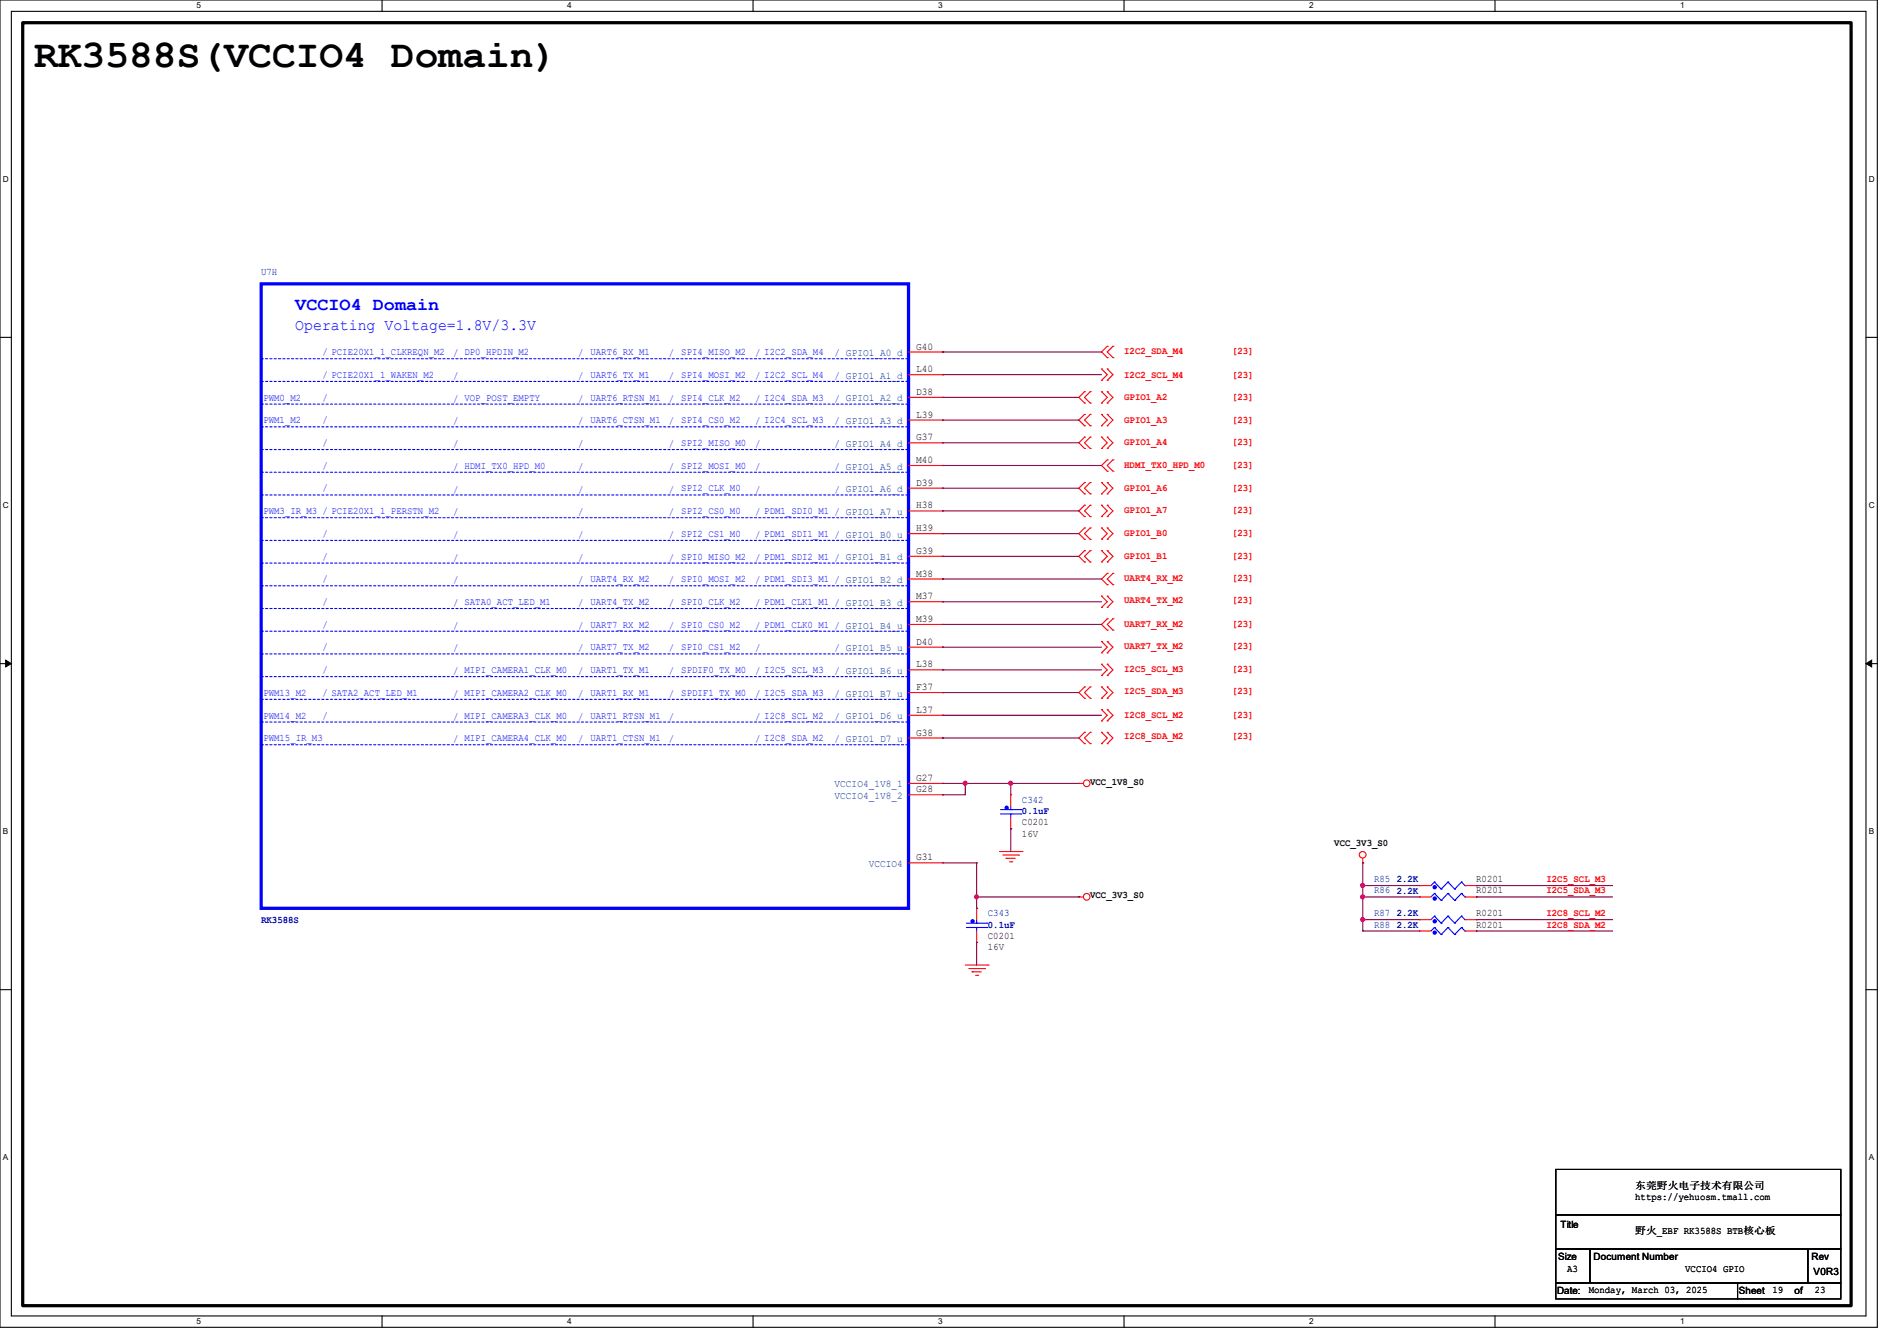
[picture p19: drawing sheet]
<svg xmlns="http://www.w3.org/2000/svg" width="297mm" height="210mm" viewBox="0 0 297 210" stroke-linecap="round" stroke-linejoin="round" font-family="sans-serif">
<defs><g id="words">
<text font-size="6.2" x="5.3" y="10.5">RK3588S(VCCIO4 Domain)</text>
<text font-size="2.8" fill="#00f" x="46.2" y="48.6">VCCIO4 Domain</text>
<text font-size="2.5" fill="#00f" x="46.2" y="51.7">Operating Voltage=1.8V/3.3V</text>
<g font-size="1.6" fill="#000080">
<text x="40.9" y="43">U7H</text>
<text x="160" y="125.7">C342</text>
<text x="160" y="127.5">0.1uF</text>
<text x="154.7" y="143.5">C343</text>
<text x="215.1" y="138.1">R85</text>
<text x="215.1" y="143.5">R87</text>
<text x="215.1" y="139.9">R86</text>
<text x="218.7" y="138.2">2.2K</text>
<text x="218.7" y="143.5">2.2K</text>
<text x="218.7" y="140">2.2K</text>
<text x="40.9" y="144.6">RK3588S</text>
<text x="154.7" y="145.3">0.1uF</text>
<text x="215.1" y="145.2">R88</text>
<text x="218.7" y="145.3">2.2K</text>
</g>
<g font-size="1.6" fill="#00f">
<text x="50.5" y="59.2">/ PCIE20X1_1_WAKEN_M2</text>
<text x="50.5" y="55.6">/ PCIE20X1_1_CLKREQN_M2</text>
<text x="70.9" y="55.8">/ DP0_HPDIN_M2</text>
<text x="70.9" y="59.4">/</text>
<text x="90.5" y="55.8">/</text>
<text x="90.5" y="59.4">/</text>
<text x="92.4" y="55.6">UART6_RX_M1</text>
<text x="92.4" y="59.2">UART6_TX_M1</text>
<text x="104.7" y="55.8">/</text>
<text x="104.7" y="59.4">/</text>
<text x="106.7" y="55.6">SPI4_MISO_M2</text>
<text x="106.7" y="59.2">SPI4_MOSI_M2</text>
<text x="118.2" y="55.8">/ I2C2_SDA_M4</text>
<text x="118.2" y="59.4">/ I2C2_SCL_M4</text>
<text x="130.7" y="55.8">/ GPIO1_A0_d</text>
<text x="130.7" y="59.4">/ GPIO1_A1_d</text>
<text x="41.2" y="62.7">PWM0_M2</text>
<text x="50.5" y="62.7">/</text>
<text x="70.9" y="62.9">/ VOP_POST_EMPTY</text>
<text x="90.5" y="62.9">/</text>
<text x="92.4" y="62.7">UART6_RTSN_M1</text>
<text x="104.7" y="62.9">/</text>
<text x="106.7" y="62.7">SPI4_CLK_M2</text>
<text x="118.2" y="62.9">/ I2C4_SDA_M3</text>
<text x="130.7" y="62.9">/ GPIO1_A2_d</text>
<text x="41.2" y="66.3">PWM1_M2</text>
<text x="50.5" y="69.9">/</text>
<text x="50.5" y="66.3">/</text>
<text x="70.9" y="66.5">/</text>
<text x="70.9" y="70">/</text>
<text x="90.5" y="66.5">/</text>
<text x="90.5" y="70">/</text>
<text x="92.4" y="66.3">UART6_CTSN_M1</text>
<text x="104.7" y="66.5">/</text>
<text x="104.7" y="70">/</text>
<text x="106.7" y="66.3">SPI4_CS0_M2</text>
<text x="106.7" y="69.9">SPI2_MISO_M0</text>
<text x="118.2" y="66.5">/ I2C4_SCL_M3</text>
<text x="118.2" y="70">/</text>
<text x="130.7" y="66.5">/ GPIO1_A3_d</text>
<text x="130.7" y="70">/ GPIO1_A4_d</text>
<text x="50.5" y="77">/</text>
<text x="50.5" y="73.4">/</text>
<text x="70.9" y="73.6">/ HDMI_TX0_HPD_M0</text>
<text x="70.9" y="77.1">/</text>
<text x="90.5" y="73.6">/</text>
<text x="90.5" y="77.1">/</text>
<text x="104.7" y="73.6">/</text>
<text x="104.7" y="77.1">/</text>
<text x="106.7" y="73.4">SPI2_MOSI_M0</text>
<text x="106.7" y="77">SPI2_CLK_M0</text>
<text x="118.2" y="73.6">/</text>
<text x="118.2" y="77.1">/</text>
<text x="130.7" y="73.6">/ GPIO1_A5_d</text>
<text x="130.7" y="77.1">/ GPIO1_A6_d</text>
<text x="41.2" y="80.5">PWM3_IR_M3 / PCIE20X1_1_PERSTN_M2</text>
<text x="70.9" y="80.7">/</text>
<text x="90.5" y="80.7">/</text>
<text x="104.7" y="80.7">/</text>
<text x="106.7" y="80.5">SPI2_CS0_M0</text>
<text x="118.2" y="80.7">/ PDM1_SDI0_M1 / GPIO1_A7_u</text>
<text x="50.5" y="84.1">/</text>
<text x="50.5" y="87.6">/</text>
<text x="70.9" y="84.2">/</text>
<text x="70.9" y="87.8">/</text>
<text x="90.5" y="84.2">/</text>
<text x="90.5" y="87.8">/</text>
<text x="104.7" y="84.2">/</text>
<text x="104.7" y="87.8">/</text>
<text x="106.7" y="84.1">SPI2_CS1_M0</text>
<text x="106.7" y="87.6">SPI0_MISO_M2</text>
<text x="118.2" y="84.2">/ PDM1_SDI1_M1 / GPIO1_B0_u</text>
<text x="118.2" y="87.8">/ PDM1_SDI2_M1 / GPIO1_B1_d</text>
<text x="50.5" y="91.2">/</text>
<text x="50.5" y="94.7">/</text>
<text x="70.9" y="91.4">/</text>
<text x="70.9" y="94.9">/ SATA0_ACT_LED_M1</text>
<text x="90.5" y="91.4">/</text>
<text x="90.5" y="94.9">/</text>
<text x="92.4" y="91.2">UART4_RX_M2</text>
<text x="92.4" y="94.7">UART4_TX_M2</text>
<text x="104.7" y="91.4">/</text>
<text x="104.7" y="94.9">/</text>
<text x="106.7" y="91.2">SPI0_MOSI_M2</text>
<text x="106.7" y="94.7">SPI0_CLK_M2</text>
<text x="118.2" y="91.4">/ PDM1_SDI3_M1 / GPIO1_B2_d</text>
<text x="118.2" y="94.9">/ PDM1_CLK1_M1 / GPIO1_B3_d</text>
<text x="50.5" y="98.3">/</text>
<text x="50.5" y="101.9">/</text>
<text x="70.9" y="98.5">/</text>
<text x="90.5" y="98.5">/</text>
<text x="92.4" y="98.3">UART7_RX_M2</text>
<text x="92.4" y="101.9">UART7_TX_M2</text>
<text x="104.7" y="98.5">/</text>
<text x="106.7" y="98.3">SPI0_CS0_M2</text>
<text x="106.7" y="101.9">SPI0_CS1_M2</text>
<text x="118.2" y="98.5">/ PDM1_CLK0_M1 / GPIO1_B4_u</text>
<text x="50.5" y="105.4">/</text>
<text x="70.9" y="102">/</text>
<text x="70.9" y="105.6">/ MIPI_CAMERA1_CLK_M0</text>
<text x="90.5" y="102">/</text>
<text x="90.5" y="105.6">/</text>
<text x="92.4" y="105.4">UART1_TX_M1</text>
<text x="104.7" y="102">/</text>
<text x="104.7" y="105.6">/</text>
<text x="106.7" y="105.4">SPDIF0_TX_M0</text>
<text x="118.2" y="102">/</text>
<text x="118.2" y="105.6">/ I2C5_SCL_M3</text>
<text x="130.7" y="102">/ GPIO1_B5_u</text>
<text x="130.7" y="105.6">/ GPIO1_B6_u</text>
<text x="41.2" y="109">PWM13_M2</text>
<text x="41.2" y="112.5">PWM14_M2</text>
<text x="50.5" y="109">/ SATA2_ACT_LED_M1</text>
<text x="50.5" y="112.5">/</text>
<text x="70.9" y="109.1">/ MIPI_CAMERA2_CLK_M0</text>
<text x="70.9" y="112.7">/ MIPI_CAMERA3_CLK_M0</text>
<text x="90.5" y="109.1">/</text>
<text x="90.5" y="112.7">/</text>
<text x="92.4" y="109">UART1_RX_M1</text>
<text x="92.4" y="112.5">UART1_RTSN_M1</text>
<text x="104.7" y="109.1">/</text>
<text x="104.7" y="112.7">/</text>
<text x="106.7" y="109">SPDIF1_TX_M0</text>
<text x="118.2" y="109.1">/ I2C5_SDA_M3</text>
<text x="118.2" y="112.7">/ I2C8_SCL_M2</text>
<text x="130.7" y="109.1">/ GPIO1_B7_u</text>
<text x="130.7" y="112.7">/ GPIO1_D6_u</text>
<text x="41.2" y="116.1">PWM15_IR_M3</text>
<text x="70.9" y="116.2">/ MIPI_CAMERA4_CLK_M0</text>
<text x="90.5" y="116.2">/</text>
<text x="92.4" y="116.1">UART1_CTSN_M1</text>
<text x="104.7" y="116.2">/</text>
<text x="118.2" y="116.2">/ I2C8_SDA_M2</text>
<text x="130.7" y="116.2">/ GPIO1_D7_u</text>
</g>
<g font-size="1.6">
<text x="143.5" y="54.7">G40</text>
<text x="143.5" y="58.3">L40</text>
<text x="143.5" y="61.8">D38</text>
<text x="143.5" y="65.4">L39</text>
<text x="143.5" y="69">G37</text>
<text x="143.5" y="72.5">M40</text>
<text x="143.5" y="76.1">D39</text>
<text x="143.5" y="79.6">H38</text>
<text x="143.5" y="83.2">H39</text>
<text x="143.5" y="86.7">G39</text>
<text x="143.5" y="90.3">M38</text>
<text x="143.5" y="93.9">M37</text>
<text x="143.5" y="97.4">M39</text>
<text x="143.5" y="101">D40</text>
<text x="143.5" y="104.5">L38</text>
<text x="143.5" y="108.1">F37</text>
<text x="143.5" y="111.6">L37</text>
<text x="143.5" y="115.2">G38</text>
<text x="143.5" y="122.3">G27</text>
<text x="143.5" y="124.1">G28</text>
<text x="170.7" y="122.9">VCC_1V8_S0</text>
<text x="160" y="129.2">C0201</text>
<text x="160" y="131">16V</text>
<text x="143.5" y="134.7">G31</text>
<text x="208.9" y="132.5">VCC_3V3_S0</text>
<text x="170.7" y="140.7">VCC_3V3_S0</text>
<text x="231.1" y="138.1">R0201</text>
<text x="231.1" y="143.5">R0201</text>
<text x="231.1" y="139.9">R0201</text>
<text x="154.7" y="147">C0201</text>
<text x="154.7" y="148.8">16V</text>
<text x="231.1" y="145.2">R0201</text>
<text x="256" y="187.9">https://yehuosm.tmall.com</text>
<text x="256" y="186.1">东莞野火电子技术有限公司</text>
<text x="243.9" y="197.4">Size</text>
<text x="244.3" y="192.2">Title</text>
<text x="249.5" y="197.4">Document Number</text>
<text x="256" y="193.3">野火_EBF RK3588S BTB核心板</text>
<text x="283.6" y="197.4">Rev</text>
<text x="243.8" y="202.7">Date:</text>
<text x="245.3" y="199.1">A3</text>
<text x="248.7" y="202.5">Monday, March 03, 2025</text>
<text x="263.8" y="199.1">VCCIO4 GPIO</text>
<text x="272.2" y="202.7">Sheet</text>
<text x="277.5" y="202.5">19</text>
<text x="280.9" y="202.7">of</text>
<text x="283.9" y="199.7">V0R3</text>
<text x="284.1" y="202.5">23</text>
</g>
<g font-size="1.6" fill="#f00">
<text x="176" y="55.5">I2C2_SDA_M4</text>
<text x="176" y="59.2">I2C2_SCL_M4</text>
<text x="192.9" y="55.5">[23]</text>
<text x="192.9" y="59.2">[23]</text>
<text x="176" y="62.6">GPIO1_A2</text>
<text x="192.9" y="62.6">[23]</text>
<text x="176" y="66.2">GPIO1_A3</text>
<text x="176" y="69.7">GPIO1_A4</text>
<text x="192.9" y="66.2">[23]</text>
<text x="192.9" y="69.7">[23]</text>
<text x="176" y="73.3">HDMI_TX0_HPD_M0</text>
<text x="176" y="76.8">GPIO1_A6</text>
<text x="192.9" y="73.3">[23]</text>
<text x="192.9" y="76.8">[23]</text>
<text x="176" y="83.9">GPIO1_B0</text>
<text x="176" y="80.4">GPIO1_A7</text>
<text x="192.9" y="83.9">[23]</text>
<text x="192.9" y="80.4">[23]</text>
<text x="176" y="87.5">GPIO1_B1</text>
<text x="192.9" y="87.5">[23]</text>
<text x="176" y="94.4">UART4_TX_M2</text>
<text x="176" y="91.1">UART4_RX_M2</text>
<text x="192.9" y="94.4">[23]</text>
<text x="192.9" y="91.1">[23]</text>
<text x="176" y="101.6">UART7_TX_M2</text>
<text x="176" y="98.2">UART7_RX_M2</text>
<text x="192.9" y="101.6">[23]</text>
<text x="192.9" y="98.2">[23]</text>
<text x="176" y="105.3">I2C5_SCL_M3</text>
<text x="192.9" y="105.3">[23]</text>
<text x="176" y="112.4">I2C8_SCL_M2</text>
<text x="176" y="108.7">I2C5_SDA_M3</text>
<text x="192.9" y="112.4">[23]</text>
<text x="192.9" y="108.7">[23]</text>
<text x="176" y="115.8">I2C8_SDA_M2</text>
<text x="192.9" y="115.8">[23]</text>
<text x="242.1" y="138.1">I2C5_SCL_M3</text>
<text x="242.1" y="139.9">I2C5_SDA_M3</text>
<text x="242.1" y="143.5">I2C8_SCL_M2</text>
<text x="242.1" y="145.2">I2C8_SDA_M2</text>
</g>
<g font-size="1.6" fill="#004080">
<text x="130.7" y="123.3">VCCIO4_1V8_1</text>
<text x="130.7" y="125.1">VCCIO4_1V8_2</text>
<text x="136" y="135.8">VCCIO4</text>
</g>
<g font-size="1.3">
<text x="30.8" y="1.3">5</text>
<text x="88.8" y="1.3">4</text>
<text x="146.9" y="1.3">3</text>
<text x="205" y="1.3">2</text>
<text x="263.1" y="1.3">1</text>
<text x=".5" y="28.4">D</text>
<text x="292.6" y="28.4">D</text>
<text x=".5" y="79.5">C</text>
<text x="292.6" y="79.5">C</text>
<text x=".5" y="130.6">B</text>
<text x="292.6" y="130.6">B</text>
<text x=".5" y="181.7">A</text>
<text x="292.6" y="181.7">A</text>
<text x="30.8" y="207.4">5</text>
<text x="88.8" y="207.4">4</text>
<text x="146.9" y="207.4">3</text>
<text x="205" y="207.4">2</text>
<text x="263.1" y="207.4">1</text>
</g>
</g></defs>
<path d="M0 0h293.9v207.9h-293.9zM1.8 1.8h290.3v204.3h-290.3z" fill="none" stroke="#000" stroke-width=".17"/>
<g fill="#fff">
<path d="M30.8 .2h.7v1.4h-.7z"/>
<path d="M30.8 206.2h.7v1.4h-.7z"/>
</g>
<path d="M59.8 0v1.8M59.8 206.1v1.8" fill="none" stroke="#000" stroke-width=".17"/>
<g fill="#fff">
<path d="M88.8 .2h.7v1.4h-.7z"/>
<path d="M88.8 206.2h.7v1.4h-.7z"/>
</g>
<path d="M117.9 0v1.8M117.9 206.1v1.8" fill="none" stroke="#000" stroke-width=".17"/>
<g fill="#fff">
<path d="M146.9 .2h.7v1.4h-.7z"/>
<path d="M146.9 206.2h.7v1.4h-.7z"/>
</g>
<path d="M176 0v1.8M176 206.1v1.8" fill="none" stroke="#000" stroke-width=".17"/>
<g fill="#fff">
<path d="M205 .2h.7v1.4h-.7z"/>
<path d="M205 206.2h.7v1.4h-.7z"/>
</g>
<path d="M234.1 0v1.8M234.1 206.1v1.8" fill="none" stroke="#000" stroke-width=".17"/>
<g fill="#fff">
<path d="M263.1 .2h.6v1.4h-.6z"/>
<path d="M263.1 206.2h.6v1.4h-.6z"/>
<path d="M.5 27.3h.9v1.4h-.9z"/>
<path d="M292.6 27.3h.9v1.4h-.9z"/>
<path d="M.5 78.4h.9v1.4h-.9z"/>
<path d="M292.6 78.4h.9v1.4h-.9z"/>
</g>
<path d="M0 52.8h1.8M292.1 52.8h1.8" fill="none" stroke="#000" stroke-width=".17"/>
<g fill="#fff">
<path d="M.5 129.5h.8v1.4h-.8z"/>
<path d="M292.6 129.5h.8v1.4h-.8z"/>
</g>
<path d="M0 103.9h1.8M292.1 103.9h1.8" fill="none" stroke="#000" stroke-width=".17"/>
<path d="M.9 103.4l.9 .5-.9 .5zM292.1 103.9l.9-.5v1z" fill="#000" stroke="#000" stroke-width=".16"/>
<g fill="#fff">
<path d="M.5 180.5h.8v1.4h-.8z"/>
<path d="M292.6 180.5h.8v1.4h-.8z"/>
</g>
<path d="M0 155h1.8M292.1 155h1.8M243.6 183.1h44.6v7.1h-44.6zM243.6 190.2h44.6v5.4h-44.6zM243.6 195.6h5.3v5.3h-5.3zM248.9 195.6h34.1v5.3h-34.1zM283 195.6h5.2v5.3h-5.2zM243.6 200.9h28.4v2.5h-28.4zM272 200.9h16.2v2.5h-16.2z" fill="none" stroke="#000" stroke-width=".17"/>
<path d="M3.6 3.6h286.2v200.9h-286.2z" fill="none" stroke="#000" stroke-width=".51"/>
<g fill="none" stroke="#f00" stroke-width=".17">
<path d="M142.2 55.1h5.4M142.2 58.7h5.4M147.6 55.1h.1M147.6 58.7h.1M172.5 59.6h.1M172.5 57.8h.1M172.5 57.8l.9 .9-.9 .9M173.4 54.2h.1M173.4 56h.1M173.4 59.6h.1M173.4 57.8h.1M173.4 54.2l-.9 .9 .9 .9"/>
<path d="M173.4 57.8l.8 .9-.8 .9M174.2 56h.1M174.2 54.2h.1M174.2 54.2l-.8 .9 .8 .9M142.2 62.2h5.4M142.2 65.8h5.4M142.2 69.3h5.4M142.2 72.9h5.4M142.2 76.5h5.4M147.6 62.2h.1M147.6 65.8h.1M147.6 69.3h.1"/>
<path d="M147.6 72.9h.1M147.6 76.5h.1M169.8 61.3h.1M169.8 63.1h.1M169.8 64.9h.1M169.8 66.7h.1M169.8 68.5h.1M169.8 70.2h.1M169.8 79.1h.1M169.8 75.6h.1M169.8 77.3h.1M169.8 75.6l-.9 .9 .9 .8"/>
<path d="M169.8 68.5l-.9 .8 .9 .9M169.8 61.3l-.9 .9 .9 .9M169.8 64.9l-.9 .9 .9 .9M169.8 79.1l-.9 .9 .9 .9M170.7 63.1h.1M170.7 61.3h.1M170.7 66.7h.1M170.7 64.9h.1M170.7 70.2h.1M170.7 68.5h.1M170.7 79.1h.1M170.7 77.3h.1"/>
<path d="M170.7 75.6h.1M170.7 68.5l-.9 .8 .9 .9M170.7 75.6l-.9 .9 .9 .8M170.7 61.3l-.9 .9 .9 .9M170.7 79.1l-.9 .9 .9 .9M170.7 64.9l-.9 .9 .9 .9M172.5 63.1h.1M172.5 61.3h.1M172.5 66.7h.1M172.5 64.9h.1M172.5 70.2h.1M172.5 68.5h.1"/>
<path d="M172.5 79.1h.1M172.5 77.3h.1M172.5 75.6h.1M172.5 79.1l.9 .9-.9 .9M172.5 64.9l.9 .9-.9 .9M172.5 61.3l.9 .9-.9 .9M172.5 68.5l.9 .8-.9 .9M172.5 75.6l.9 .9-.9 .8M173.4 72h.1M173.4 73.8h.1M173.4 63.1h.1M173.4 61.3h.1"/>
<path d="M173.4 66.7h.1M173.4 64.9h.1M173.4 70.2h.1M173.4 68.5h.1M173.4 79.1h.1M173.4 77.3h.1M173.4 75.6h.1M173.4 72l-.9 .9 .9 .9M173.4 61.3l.8 .9-.8 .9M173.4 64.9l.8 .9-.8 .9M173.4 68.5l.8 .8-.8 .9M173.4 79.1l.8 .9-.8 .9"/>
<path d="M173.4 75.6l.8 .9-.8 .8M174.2 73.8h.1M174.2 72h.1M174.2 72l-.8 .9 .8 .9M142.2 80h5.4M142.2 83.6h5.4M142.2 87.1h5.4M142.2 90.7h5.4M142.2 94.2h5.4M142.2 97.8h5.4M147.6 80h.1M147.6 83.6h.1"/>
<path d="M147.6 87.1h.1M147.6 90.7h.1M147.6 94.2h.1M147.6 97.8h.1M169.8 82.7h.1M169.8 84.5h.1M169.8 86.2h.1M169.8 88h.1M169.8 80.9h.1M169.8 86.2l-.9 .9 .9 .9M169.8 82.7l-.9 .9 .9 .9M170.7 84.5h.1"/>
<path d="M170.7 82.7h.1M170.7 88h.1M170.7 86.2h.1M170.7 80.9h.1M170.7 86.2l-.9 .9 .9 .9M170.7 82.7l-.9 .9 .9 .9M172.5 95.1h.1M172.5 93.3h.1M172.5 84.5h.1M172.5 82.7h.1M172.5 88h.1M172.5 86.2h.1"/>
<path d="M172.5 80.9h.1M172.5 93.3l.9 .9-.9 .9M172.5 86.2l.9 .9-.9 .9M172.5 82.7l.9 .9-.9 .9M173.4 95.1h.1M173.4 93.3h.1M173.4 96.9h.1M173.4 98.7h.1M173.4 89.8h.1M173.4 91.6h.1M173.4 84.5h.1M173.4 82.7h.1"/>
<path d="M173.4 88h.1M173.4 86.2h.1M173.4 80.9h.1M173.4 93.3l.8 .9-.8 .9M173.4 96.9l-.9 .9 .9 .9M173.4 89.8l-.9 .9 .9 .9M173.4 82.7l.8 .9-.8 .9M173.4 86.2l.8 .9-.8 .9M174.2 98.7h.1M174.2 96.9h.1M174.2 91.6h.1M174.2 89.8h.1"/>
<path d="M174.2 96.9l-.8 .9 .8 .9M174.2 89.8l-.8 .9 .8 .9M142.2 101.3h5.4M142.2 104.9h5.4M142.2 108.5h5.4M142.2 112h5.4M142.2 115.6h5.4M147.6 101.3h.1M147.6 104.9h.1M147.6 108.5h.1M147.6 112h.1M147.6 115.6h.1"/>
<path d="M169.8 114.7h.1M169.8 116.5h.1M169.8 107.6h.1M169.8 109.3h.1M169.8 114.7l-.9 .9 .9 .9M169.8 107.6l-.9 .9 .9 .8M170.7 116.5h.1M170.7 114.7h.1M170.7 109.3h.1M170.7 107.6h.1M170.7 114.7l-.9 .9 .9 .9M170.7 107.6l-.9 .9 .9 .8"/>
<path d="M172.5 112.9h.1M172.5 111.1h.1M172.5 116.5h.1M172.5 114.7h.1M172.5 105.8h.1M172.5 104h.1M172.5 109.3h.1M172.5 107.6h.1M172.5 102.2h.1M172.5 100.5h.1M172.5 111.1l.9 .9-.9 .9M172.5 114.7l.9 .9-.9 .9"/>
<path d="M172.5 104l.9 .9-.9 .9M172.5 107.6l.9 .9-.9 .8M172.5 100.5l.9 .8-.9 .9M173.4 112.9h.1M173.4 111.1h.1M173.4 116.5h.1M173.4 114.7h.1M173.4 105.8h.1M173.4 104h.1M173.4 109.3h.1M173.4 107.6h.1M173.4 102.2h.1"/>
<path d="M173.4 100.5h.1M173.4 111.1l.8 .9-.8 .9M173.4 114.7l.8 .9-.8 .9M173.4 104l.8 .9-.8 .9M173.4 107.6l.8 .9-.8 .8M173.4 100.5l.8 .8-.8 .9M142.2 122.7h5.4M142.2 124.5h5.4M142.2 135.1h5.4M147.6 122.7h.1M147.6 124.5h.1M147.6 135.1h.1"/>
<path d="M156.5 133.3h3.5M157 133.9h2.5M157.5 134.4h.1M157.5 134.4h1.5M158.1 135h.3M158.2 124.5h.1M158.2 129.8h.1M158.2 124.5v1.7M158.2 128v1.8M158.4 135h.1M159.5 133.9h.1M160 133.3h.1"/>
<path d="M168.9 122.7h.1M168.9 122.7h.7M213.4 135.1h.1M213.4 134.4v.7M222.2 138.7h.1M222.2 138.7h1.8M229.4 138.7h1.7M231.1 138.7h.1M151.1 151.1h3.6M151.7 151.7h2.4M152.2 152.2h.1M152.2 152.2h1.4"/>
<path d="M152.7 152.7h.4M152.9 142.2h.1M152.9 147.6h.1M152.9 142.2v1.8M152.9 145.8v1.8M153.1 152.7h.1M154.1 151.7h.1M154.7 151.1h.1M168.9 140.5h.1M168.9 140.5h.7M222.2 144h.1M222.2 140.5h.1"/>
<path d="M222.2 145.8h.1M222.2 140.5h1.8M222.2 144h1.8M222.2 145.8h1.8M229.4 140.5h1.7M229.4 144h1.7M229.4 145.8h1.7M231.1 144h.1M231.1 140.5h.1M231.1 145.8h.1"/>
<circle cx="170.1" cy="122.7" r=".52"/>
<circle cx="213.3" cy="133.9" r=".52"/>
<circle cx="170.1" cy="140.4" r=".52"/>
</g>
<g fill="none" stroke="#00f" stroke-width=".17">
<path d="M156.6 127.5h3.3M156.6 126.8h3.3M158.2 127.5h.1M158.2 126.8h.1M158.2 126.2v.6M158.2 127.5v.5M159.9 127.5h.1M159.9 126.8h.1M224.6 138.1h.1M224.6 139.9h.1M224.6 138.1l-.6 .6M224.6 138.1l1 1.1"/>
<path d="M224.6 139.9l-.6 .6M224.6 139.9l1 1.1M225.6 139.2h.1M226.7 138.1h.1M226.7 139.9h.1M226.7 138.1l-1.1 1.1M226.7 138.1l1.1 1.1M226.7 139.9l-1.1 1.1M226.7 139.9l1.1 1.1M227.8 139.2h.1M228.8 138.1h.1M228.8 139.9h.1"/>
<path d="M228.8 138.1l-1 1.1M228.8 138.1l.6 .6M228.8 139.9l-1 1.1M228.8 139.9l.6 .6M229.4 138.7h.1M151.3 145.2h3.2M151.3 144.6h3.2M152.9 145.2h.1M152.9 144.6h.1M152.9 144v.6M152.9 145.2v.6M154.5 145.2h.1"/>
<path d="M154.5 144.6h.1M224.6 143.5h.1M224.6 145.2h.1M224.6 143.5l-.6 .5M224.6 143.5l1 1.1M224.6 145.2l-.6 .6M224.6 145.2l1 1.1M225.6 144.6h.1M225.6 141h.1M225.6 146.3h.1M226.7 143.5h.1M226.7 145.2h.1"/>
<path d="M226.7 143.5l-1.1 1.1M226.7 143.5l1.1 1.1M226.7 145.2l-1.1 1.1M226.7 145.2l1.1 1.1M227.8 144.6h.1M227.8 141h.1M227.8 146.3h.1M228.8 143.5h.1M228.8 145.2h.1M228.8 143.5l-1 1.1M228.8 143.5l.6 .5M228.8 145.2l-1 1.1"/>
<path d="M228.8 145.2l.6 .6M229.4 144h.1M229.4 140.5h.1M229.4 145.8h.1"/>
</g>
<g fill="#00f" stroke="#00f" stroke-width=".17">
<circle cx="224.6" cy="138.9" r=".25"/>
<circle cx="224.6" cy="144.3" r=".25"/>
<circle cx="224.6" cy="140.7" r=".25"/>
<circle cx="224.6" cy="146.1" r=".25"/>
<circle cx="152.3" cy="144.3" r=".25"/>
<circle cx="157.6" cy="126.5" r=".25"/>
</g>
<g fill="none" stroke="#00f" stroke-width=".17" stroke-dasharray=".3 .3">
<path d="M40.9 56.2h101.2M40.9 59.7h101.2M142.1 56.2h.1M142.1 59.7h.1M40.9 63.3h101.2M40.9 66.8h101.2M40.9 70.4h101.2M40.9 74h101.2M40.9 77.5h101.2M142.1 63.3h.1M142.1 66.8h.1M142.1 70.4h.1"/>
<path d="M142.1 74h.1M142.1 77.5h.1M40.9 81.1h101.2M40.9 84.6h101.2M40.9 88.2h101.2M40.9 91.7h101.2M40.9 95.3h101.2M40.9 98.8h101.2M142.1 81.1h.1M142.1 84.6h.1M142.1 88.2h.1M142.1 91.7h.1"/>
<path d="M142.1 95.3h.1M142.1 98.8h.1M40.9 102.4h101.2M40.9 106h101.2M40.9 109.5h101.2M40.9 113.1h101.2M40.9 116.6h101.2M142.1 102.4h.1M142.1 106h.1M142.1 109.5h.1M142.1 113.1h.1M142.1 116.6h.1"/>
</g>
<path d="M40.9 44.4h101.3v97.8h-101.3z" fill="none" stroke="#00f" stroke-width=".51"/>
<g fill="none" stroke="#800040" stroke-width=".17">
<path d="M147.6 58.7h.1M147.6 55.1h.1M147.6 58.7h24.9M147.6 55.1h24.9M147.6 72.9h.1M147.6 69.3h.1M147.6 76.5h.1M147.6 62.2h.1M147.6 65.8h.1M147.6 72.9h24.9M147.6 69.3h21.3M147.6 76.5h21.3"/>
<path d="M147.6 62.2h21.3M147.6 65.8h21.3M147.6 97.8h.1M147.6 83.6h.1M147.6 80h.1M147.6 90.7h.1M147.6 94.2h.1M147.6 87.1h.1M147.6 97.8h24.9M147.6 83.6h21.3M147.6 80h21.3M147.6 90.7h24.9"/>
<path d="M147.6 94.2h24.9M147.6 87.1h21.3M147.6 101.3h.1M147.6 112h.1M147.6 115.6h.1M147.6 104.9h.1M147.6 108.5h.1M147.6 101.3h24.9M147.6 112h24.9M147.6 115.6h21.3M147.6 104.9h24.9M147.6 108.5h21.3"/>
<path d="M147.6 124.5h.1M147.6 122.7h.1M147.6 122.7h21.3M147.6 135.1h5.3M151.1 122.7h.1M151.1 122.7v1.8h-3.5M152.9 135.1h.1M152.9 135.1v7.1M158.2 129.8h.1M158.2 122.7h.1M158.2 122.7v1.8M158.2 129.8v3.5"/>
<path d="M213.4 138.7h.1M213.4 135.1h.1M213.4 138.7h8.8M213.4 135.1v10.7M231.1 138.7h.1M231.1 138.7h21.4M152.9 147.6h.1M152.9 140.5h.1M152.9 142.2h.1M152.9 147.6v3.5M152.9 140.5h16M168.9 140.5h.1"/>
<path d="M213.4 140.5h.1M213.4 145.8h.1M213.4 144h.1M213.4 140.5h8.8M213.4 144h8.8M213.4 145.8h8.8M231.1 140.5h.1M231.1 144h.1M231.1 145.8h.1M231.1 140.5h21.4M231.1 144h21.4M231.1 145.8h21.4"/>
</g>
<g fill="#f0f" stroke="#f0f" stroke-width=".17">
<circle cx="151.1" cy="122.7" r=".32"/>
<circle cx="158.2" cy="122.7" r=".32"/>
<circle cx="152.9" cy="140.4" r=".32"/>
<circle cx="213.3" cy="140.4" r=".32"/>
<circle cx="213.3" cy="138.7" r=".32"/>
<circle cx="213.3" cy="144" r=".32"/>
</g>
<use href="#words"/>
</svg>
